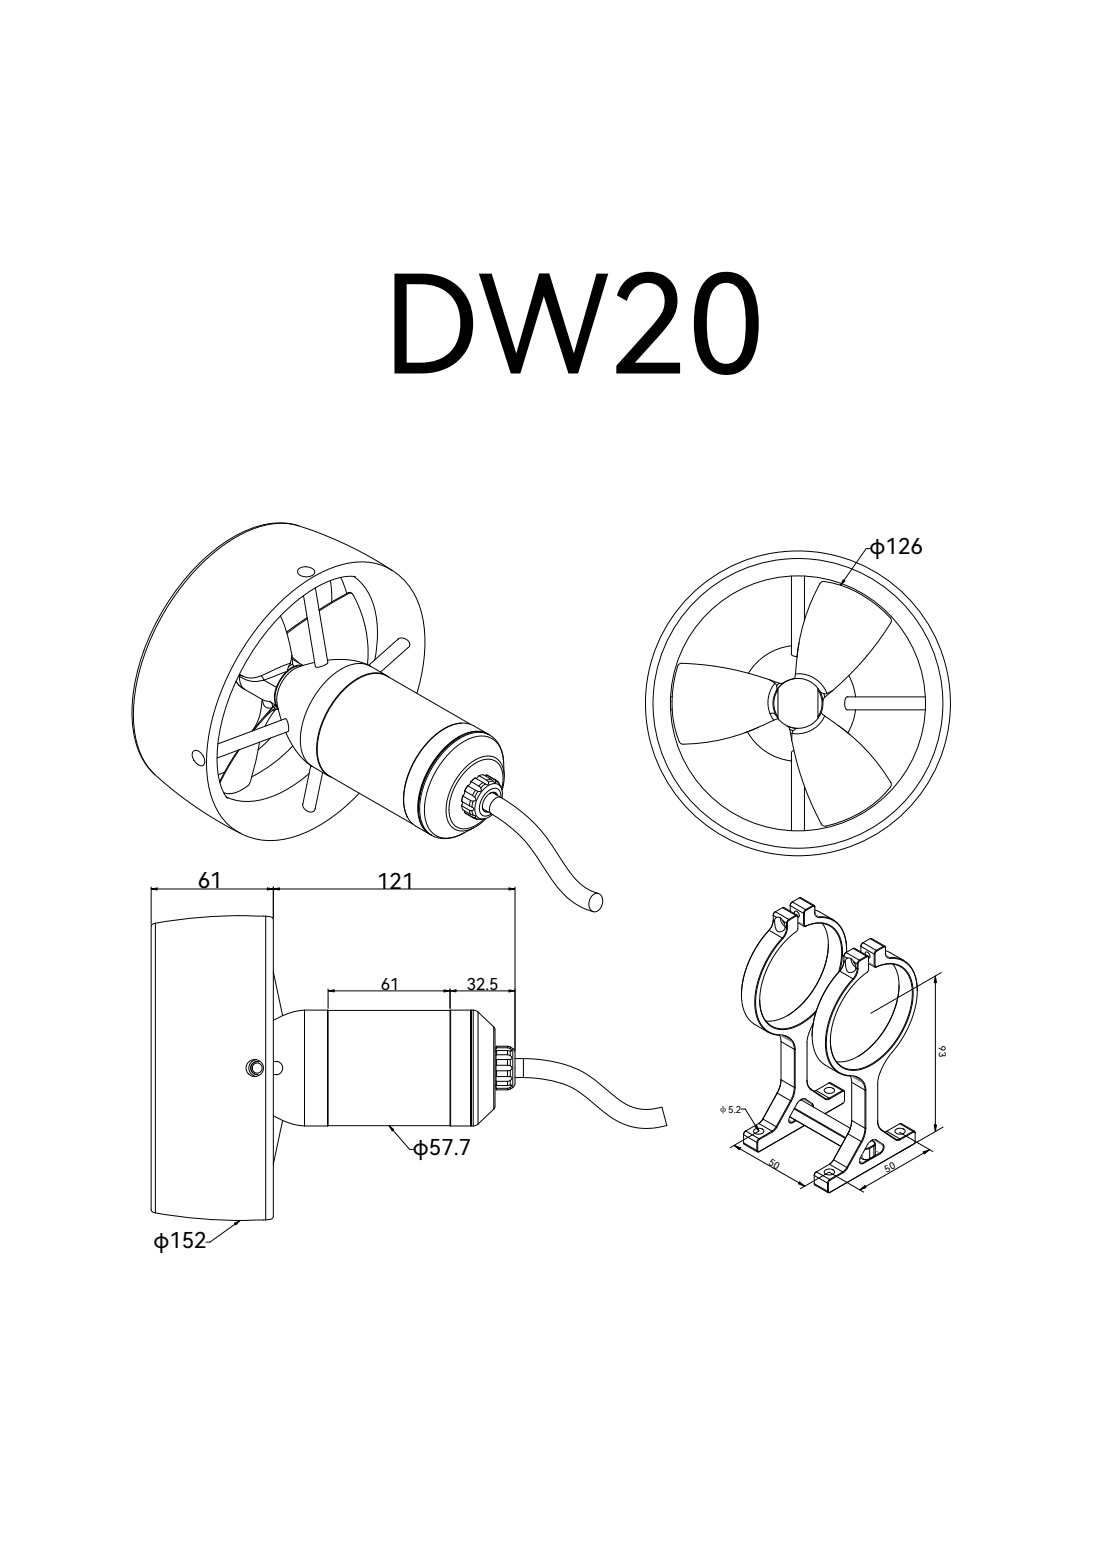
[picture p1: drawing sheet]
<svg xmlns="http://www.w3.org/2000/svg" width="210mm" height="297mm" viewBox="0 0 210 297" stroke-linecap="round" stroke-linejoin="round" font-family="sans-serif">
<defs><g id="words">
<text font-size="26.2" x="73.5" y="71.8">DW20</text>
<g font-size="4.2">
<text x="167.1" y="106.6">φ126</text>
<text x="38" y="170.7">61</text>
<text x="72.5" y="170.8">121</text>
<text x="79.3" y="222">φ57.7</text>
<text x="29.5" y="239.9">φ152</text>
</g>
<g font-size="3.1">
<text x="73.2" y="190.4">61</text>
<text x="89.7" y="190.4">32.5</text>
</g>
<text font-size="1.9" x="138" y="213.9">φ5.2</text>
<g font-size="1.8">
<text x="180.3" y="201.1" transform="rotate(86 180.3 201.1)">93</text>
<text x="147.5" y="223.8" transform="rotate(31 147.5 223.8)">50</text>
<text x="170.3" y="225.5" transform="rotate(-27 170.3 225.5)">50</text>
</g>
</g></defs>
<!-- layer: 0 -->
<g fill="none" stroke="#000" stroke-width=".19">
<path d="M38.4 108.2a24.8 24.8 0 0 1 13.9-7.6h2.5l2.6 .5a13.5 13.5 0 0 0-10 1.1 38.2 38.2 0 0 0-16.2 16.2 38.8 38.8 0 0 0-5.5 20.5 14.6 14.6 0 0 0 4 9.9 14.1 14.1 0 0 1-4.2-9.2 35.9 35.9 0 0 1 4.4-19.7 45.6 45.6 0 0 1 8.5-11.7zM53.9 118.4a25.5 25.5 0 0 1 2.2 7.6M57.4 109.4a2.09 2.09 0 0 1 3.1 .5v.2a1.98 1.98 0 0 1-3.3-.2zM57.4 101.1a72.1 72.1 0 0 1 18 8.6M58.3 114.5l2.3 13.6a2.18 2.18 0 0 0 2.4-.7M59 118.7l-3.9 2.8M59.1 118.9l-4 2.8M60.6 113l2.4 14.4M63.5 111.6l.2 2v2.1M65.4 111l.7 1.5 .5 1.6M66.9 113.9l.2 .1M66.9 113.9l-5.6 3.3"/>
<path d="M66.9 113.9h.3l.4 .2M67.1 114a.54 .54 0 0 1 .7 .3 23 23 0 0 1 2.8 13.5M67.1 114l-5.8 3.4M68 110.8a11.2 11.2 0 0 1 4.3 8 25.2 25.2 0 0 1-.3 8M68.3 110.9a9.6 9.6 0 0 0-5.8 1.1 34.9 34.9 0 0 0-13.9 13.1 39.9 39.9 0 0 0-6.9 21.1 11.7 11.7 0 0 0 2 7.3M152.1 110.7v15M154.6 110.7v8.6M162 111.4l.3 .3-.8 .8zM167.2 105.5h-.8l-4.2 6.1M46 129.6l.8 .4M46 130.1a5.2 5.2 0 0 0 4.7 .6M46 130.1a2.57 2.57 0 0 0 1 2.4l3.5 2 1.4 .4"/>
<path d="M46.1 129.9l-.1 .2M46.1 129.7v.2M46.2 129.8l-.1 .1M46.3 129.8a4 4 0 0 0 3.9 .1M46.4 132.1l-1.1-1.1 .6 .8 .8 .5M46.4 132.1l.2 .1M46.4 132.1l.3 .2M46.6 132.2h.1M46.6 132.2l.4 .3M46.7 132.3l.2 .2M50.2 129.9l.5 .8M50.4 134.5l-.2 1.2a9 9 0 0 1-1.7 4.7"/>
<path d="M50.4 134.5a1.45 1.45 0 0 0 1.8 1.6M50.7 130.7l2.4 1.4M51.3 137.5l-2.6 2.9M51.9 134.9a.86 .86 0 0 1 .3 1.2M51.9 134.9l1.1 .7M52.2 136.1l-3.8 4.4M52.4 136.5l-1.1 1M52.5 135.8l-1.2 1.7M52.5 135.8l.2 .2M52.7 136l.2 .3M52.8 136.5l-1.9 3.1M52.9 136.3l-.5 .2"/>
<path d="M52.9 136.3h.6M53 135.6l.1 .3M53 135.6l-.5 .2M53 135.6h.1M53.1 132.1a4.7 4.7 0 0 0-.1 3.5M53.1 135.9l-.4 .1M53.1 135.9l.3 .3M53.2 135l.8 3.4M53.3 135.8v.1M53.3 135.8l-.2 .1M53.5 136.4l-.4-.1-.5 .4-.2-.2M55.1 129.1l-4.4 1.6"/>
<path d="M55.1 129.1l-1.2 1.4-.8 1.6M55.2 128.9l-.1 .2M55.5 128.1l-.3 .8M55.8 127.5l-.3 .6M55.8 127.5l-1.5 .5-4.1 1.9M56.1 126l.1 1.7M56.1 126l-.3 1.5M56.1 126.4l1.2 1M56.2 126.7l2 1.2M56.2 127.7l-.7 .4M56.2 127.7l.3 .4M56.5 128.1l-1.3 .8"/>
<path d="M56.5 128.1h.1M57.1 128.3a7.2 7.2 0 0 0-3.9 6.7M57.9 128a5.1 5.1 0 0 0-4.3 3.2 5 5 0 0 0-.3 4.6M58.1 127.9a2.4 2.4 0 0 0-1.6 .2M60.5 127.3l-3.4 1M62.9 126.9a14.1 14.1 0 0 1 8.2 1.2M71.1 128.1a5.4 5.4 0 0 0-5.5 .5 17.2 17.2 0 0 0-7.9 14.4 5.3 5.3 0 0 0 2.3 4.3M71.1 128.1l3.2 1.8M74.8 130.2a5.2 5.2 0 0 0-6.1 .2 17.2 17.2 0 0 0-7.8 14.4 4.8 4.8 0 0 0 2.8 4.6M76.4 122.9a1.52 1.52 0 0 1 2.3 1l-.1 .5-5.5 4.8M76.5 122.8l-5.7 5.1M80.1 133.3a28.2 28.2 0 0 0 .4-17 11.7 11.7 0 0 0-14.6-7.8 29.9 29.9 0 0 0-13.8 9 46.7 46.7 0 0 0-12.4 27.4 18.9 18.9 0 0 0 3 12.3 10.1 10.1 0 0 0 3.5 3"/>
<path d="M88.7 139a9 9 0 0 0-5.9 3 17.1 17.1 0 0 0-5.3 12.4l.4 1.7 .3 .9M90.4 139.2l-16.1-9.2a5.4 5.4 0 0 0-5.5 .5 17.1 17.1 0 0 0-7.8 14.3 5.2 5.2 0 0 0 2.2 4.3l16.1 9.3M128.8 134h.4M128.8 136.5h.4M138.9 128.3h-.1M145.8 139.8l-2.7 1.1M147.8 130.6a54.5 54.5 0 0 0-17.1-3.1l-.4 .3a21.5 21.5 0 0 0 .3 15l.4 .2a37.4 37.4 0 0 0 17.6-4.5M147.8 130.6l1.1 .7M147.8 130.6l1.9 .7-.5 .6M147.9 137.2a.88 .88 0 0 1 1.2 .3M147.9 137.2l.7 1.3M148.9 131.3a5.9 5.9 0 0 0-1 5.9"/>
<path d="M148.9 131.3l.3 .6M149.1 137.5l.4 .6M149.1 132.9h.2M149.1 132.9a4.8 4.8 0 0 0 0 4.6M149.2 131.9l.1 .7M149.3 132.6l-.2 .3M149.3 132.9a4.6 4.6 0 0 0 .2 4.9M149.5 132.6l-.2 .3M149.6 138.2l-1 .3M149.7 131.3h.1M150.5 131.3l-.8 .1M150.5 131.3l-1.2 1.3"/>
<path d="M151.2 139.5l.2 .1M151.4 139.6l.4 .6M151.4 139.6l1.7 .4M152 125.7l.1 .1a1.21 1.21 0 0 0 1 .4M152.1 124.1a11.1 11.1 0 0 0-8.3 5.3M152.8 129.6a5.8 5.8 0 0 1 6.1 3.7M152.8 129.6a38 38 0 0 1 4.9-17.6l.4-.2a21.1 21.1 0 0 1 13.1 7.2v.5a53.9 53.9 0 0 1-11.2 13.2M152.8 129.6l-.2 .9-1.2 .3-.9 .5M153.5 123.6l-.4 2.8M157.1 132.3l.5 .7M157.2 132.3v5.5a1.78 1.78 0 0 1-1 1.3 4.8 4.8 0 0 1-6.7-1M157.2 132.6a4.6 4.6 0 0 1 .2 4.9"/>
<path d="M157.2 132.3a4.7 4.7 0 0 0-7.7 .1v5.7M157.4 137.5l.1 .1M157.4 137.5l-.2 .3M157.5 137.6l-.3 .5M157.6 133l.7 .3M157.6 133l.5 1.7M157.8 137l.7 .6M158.1 134.7l-.1 1.6-.5 1.3M158.3 133.3l.2 .7M158.5 137.6a38 38 0 0 1 12.7 13v.5a21.1 21.1 0 0 1-12.8 7.7l-.6-.4M158.5 137.6a5.8 5.8 0 0 1-6.3 3.4M158.5 134l-.4 .7"/>
<path d="M158.5 134h.1M158.9 133.3h-.6M160 132.7l-1.5 1.3M160 132.7l-1.1 .6M161 139.4l2.3 1.8M162.8 134h15M162.9 134l-.1-.1a1.79 1.79 0 0 0 0 2.6h15M163.1 129.9l.9 2.2 .4 1.9M164.4 136.5l-.6 2.6-.9 1.8M166.6 126.1h-.1M29.8 148.9h-.1M29.8 148.9a72.2 72.2 0 0 0 16.4 11.3"/>
<path d="M37.2 144.4l.3-.2a2.05 2.05 0 0 1 1.6 2.9l-.1 .1a2.04 2.04 0 0 1-2-2.6zM41.9 143l12.9-4.8a2.22 2.22 0 0 1 .5 2.4l-13.6 5.1M43.1 148.4l-1.2 .5M45.7 144.2l-1.9 3-1.6 3M46 144.1l-2 3.2-1.7 3.2M49.9 142.7a43.9 43.9 0 0 1-2.1 8.2 5.1 5.1 0 0 1-4.8 1.5M52 141.9l-2.4 2.3M54.9 140.8a14.1 14.1 0 0 0 5.1 6.5l3.1 1.8M56.2 143.4a28.2 28.2 0 0 1-7.8 5.9M58.2 154.5a1.48 1.48 0 0 0 2 1.5l.3-.3 .1-.3M59.4 148.7a19.7 19.7 0 0 1-11.7 5.4 9.1 9.1 0 0 1-4.3-.9M59.7 147.2l-1.5 7.4"/>
<path d="M60 147.3h.1M62 148.5l-1.5 7M69 152.5a28.1 28.1 0 0 1-14.5 8.8 12.5 12.5 0 0 1-8.3-1.1M78.3 157h-.1M88.3 141.7a17.2 17.2 0 0 0-7.9 13.6M88.7 154.9l.2 .8 1.5 .8M88.7 154l1.5 .9M88.7 154.9l1.5 .9M88.8 154.1l-.1 .8M88.9 153l-.2 1M88.9 153l1.5 .9M88.9 152.9v.1"/>
<path d="M88.9 152.9l-.2 1.1M89.3 152.1a.79 .79 0 0 1-.4 .8M89.3 155.9v.3M89.3 156.2l1.7 1.1-.2-.2M89.3 152.1l1.5 .8M89.3 152.1h.1M89.3 156.2l1.5 .9M89.9 151l-.6 1.1M89.9 151.1l-.6 1M89.9 151.1l1.4 .8M89.9 151v.1M90.2 155.8h.5"/>
<path d="M90.2 155.8l.2 .7M90.2 154.9l.5 .2M90.4 153.9l.5 .1M90.4 156.5l.5 .2M90.4 153.9l-.2 1M90.4 150.3a.79 .79 0 0 1-.5 .7M90.5 150.3l1.5 .8M90.5 150.3h-.1M90.7 155.8l.2 .9M90.7 155.1l.4 .4-.4 .3M90.8 157.1h.4M90.8 152.9l.4 .3"/>
<path d="M90.9 156.7l.5 .2-.2 .2M90.9 154l-.2 1.1M91.1 157.3l.5 .2M91.2 157.1l.6 .4M91.2 153.2l.2 .6-.5 .2M91.3 149.6l-.8 .7M91.3 149.6l-.9 .7M91.3 149.6l1.5 .8M91.3 151.9l.5 .2M91.3 151.9l-.5 1M91.5 157.5h.3M91.8 152.1l-.6 1.1"/>
<path d="M92 151.1l.4 .4M92 149.1l-.6 .5M92 149.1l.8-.2 1.5 .9M92 149.1l1.5 .9M92.4 151.5v.5l-.6 .1M92.7 155a.84 .84 0 0 0 .9 1M92.8 155.5l1.6 .9M92.8 150.4l-.8 .7M92.8 150.4l.4 .3M92.9 155.6h-.1M93.1 157.4l-1.3 .1M93.2 150.7l-.8 .8"/>
<path d="M93.5 149l1.5 .8M93.5 149l-.3 .1M93.5 149l1.8 1M93.5 150l.3 .4M93.7 141.1l-2.7-1.6a5.4 5.4 0 0 0-5.6 .6 17.2 17.2 0 0 0-7.8 14.3 5.3 5.3 0 0 0 2.3 4.4l2.7 1.6M93.8 141.1a5.4 5.4 0 0 0-5.7 .5 17.2 17.2 0 0 0-7.8 14.4 5.2 5.2 0 0 0 2.3 4.4M93.8 150.4v.4l-.6-.1M94.1 141.3a6.1 6.1 0 0 1 2.7 5.4M94.1 141.3a5.2 5.2 0 0 0-5.6 .3 17.2 17.2 0 0 0-8.1 14.2 5.1 5.1 0 0 0 2.5 4.8M94.1 141.3a5.9 5.9 0 0 0-6.3 .9 17.4 17.4 0 0 0-7.2 13.8 5 5 0 0 0 3 4.9 6.4 6.4 0 0 0 5.6-.8M94.1 152.5h.1a.84 .84 0 0 1 1.2 .3M94.3 149.8l.4 .3"/>
<path d="M94.3 149.8l-.8 .2M94.4 156.4a25.9 25.9 0 0 1 9.7 9.7 23.7 23.7 0 0 0 5.7 7.1l.7 .5a11.9 11.9 0 0 0 3.5 1.6M94.6 152.3l1.6 1M94.6 156.6l-.7 .5-.8 .3M94.7 150.1l-.9 .3M94.7 150.1l.4 .4 .1-.3M94.8 152.3l-.1 .1M95 149.8l.3 .2M95 149.8l.2 .4M95.2 150.2l.6 .3M95.3 150l.4 .3M95.6 152.9a1.01 1.01 0 0 0-.8-.6 1.01 1.01 0 0 0-1 .5 2.82 2.82 0 0 0-.9 3l.5 .3h.4"/>
<path d="M95.6 150.3l.2 .2M95.8 150.5l.6 1.2a1.5 1.5 0 0 0-2.4-.8 5.5 5.5 0 0 0-2.7 5.5 1.4 1.4 0 0 0 1.8 1M96.2 153.3a1.71 1.71 0 0 0-1.9 1.2 1.46 1.46 0 0 0 .1 1.9M96.2 153.3a29.1 29.1 0 0 1 9.9 9.2 34.8 34.8 0 0 0 5.3 7.3l.6 .5a8.4 8.4 0 0 0 2.9 1.4M96.2 153.3a1.33 1.33 0 0 0-.5-1.6 1.33 1.33 0 0 0-1.6 .2 4.2 4.2 0 0 0-1.8 4.4 1.34 1.34 0 0 0 2.1 .2M96.4 151.7a5.2 5.2 0 0 0-.9-5.2 3.5 3.5 0 0 0-4.4 .4 11.3 11.3 0 0 0-4.8 9.5 3 3 0 0 0 1.7 2.7 3 3 0 0 0 3.1-.3l2-1.4M96.4 151.7l.1 .9-.1 .8M96.9 149l-.1 1.4-.3 1.5M96.9 149a3.3 3.3 0 0 0-3.5-3.7 9 9 0 0 0-6.1 5 9.4 9.4 0 0 0-1.2 7.7 3 3 0 0 0 4.2 1.4l1.6-.8 1.4-1.2M96.9 149a11.9 11.9 0 0 0-.9-5.5 4.1 4.1 0 0 0-5.2-1.7 14.8 14.8 0 0 0-8.1 8.6 11.6 11.6 0 0 0-.7 8 4.1 4.1 0 0 0 5.5 2.5l3.5-1.7M143.6 140.7a11.1 11.1 0 0 0 8.5 5.6h-.1M151.8 140.2v.1"/>
<path d="M151.8 140.3l.7 .1M151.8 140.3h.1M151.8 140.3l.3 2M152.1 144.7v15M152.1 142.3a56.2 56.2 0 0 0 5.7 16.1M152.2 141l-.1 1.3M152.5 140.4l-.3 .6M152.6 144.3l-.4 .2-.2 .2M153.1 140l-.6 .4M153.3 140h-.2M154.6 151.1v8.6M154.6 151.2v.1"/>
<path d="M157.8 158.4h.1M29 170.9l1.2-.2v.4zM29 170.5v7.2M29.9 177.5l-.6 .1-.3 .5v54.5l.3 .4 .6 .2M29.9 177.5v55.7M30.2 170.9h21.2M51.1 176.1h-.2a96 96 0 0 0-21 1.4M51.1 176.1l.9 .1a.63 .63 0 0 1 .5 .6v57a.63 .63 0 0 1-.5 .6l-.9 .1M51.1 176.1v58.4M51.4 170.7l1.1 .2-1.1 .2zM52.5 170.9l1.2-.2v.4zM52.5 170.5v6"/>
<path d="M53.7 170.9h44.1M82.9 160.5v.1M97.8 170.7l1.1 .2-1.1 .2zM98.9 170.5v31.5M113.7 172.2a1.17 1.17 0 0 1 1.5-.4 1.17 1.17 0 0 1 .6 1.4 1.88 1.88 0 0 1-1.8 2.1 1.94 1.94 0 0 1-.3-3.1zM147.7 178.9a19.3 19.3 0 0 0-5.2 12.3M147.8 178.8a19.2 19.2 0 0 0-5.3 13 6 6 0 0 0 2.5 5.2l2.6 1.4M147.8 178.8l2.5 1.5M147.8 178.8l-.1 .1M148.6 176.8l-.4 1.3-.5 .8M148.6 176.9l.2 .2M148.6 176.9l-.4 1.2-.4 .7"/>
<path d="M148.8 177.1l.1 .5a1.39 1.39 0 0 0 .7 1.5 1.03 1.03 0 0 0 1.3-.8M149 175.3l-.4 .7 .6 .3M149 175.3l-.4 .4v1.2M149 175.3l2.5 1.4M149.2 176.3l-.4 .5v.3M149.2 176.3a1.06 1.06 0 0 1 1.3 .8M149.9 176.4a2.21 2.21 0 0 0 1 1.7M150.3 174.5h.3l2.6 1.4M150.3 174.5l2.6 1.5M150.3 174.5l-1.3 .8M150.4 177l.3 .5M150.5 177.1l.4 1.2"/>
<path d="M150.5 177.1l.6 .3M150.9 178.3l.2 .1M151.1 178.4l-.3 1.2-.5 .7M151.1 177.4h.2M151.1 178.4h.2M151.1 177.4v1M151.3 178.4l-.4 1.3-.5 .7M151.3 177.4v1M151.5 176.7l-.4 .7M151.5 176.7l.1 .2M151.6 176.9l-.3 .5M152.2 173.4l-.4 .7 2.6 1.5"/>
<path d="M152.2 173.4l-.3 .4-.1 1.4M152.2 173.4l2.6 1.5M152.6 175.6l.1-.4a.72 .72 0 0 1 .7 .3 .72 .72 0 0 1 .1 .8l-.2 .1M152.9 176l.2-.1 .2 .3v2.3l-.1 .4a17.7 17.7 0 0 0-7.2 14.1 4.8 4.8 0 0 0 3.5 4.9 8.4 8.4 0 0 0 6.9-2.9l.3-.4M152.9 176l-1.4 .7M152.9 176l.1 .1M153 176.1h.1l.2 .2M153 176.1l-1.4 .8M153.3 177.4l1.2 .7M153.6 172.6h.3l2.5 1.4M153.6 172.6l2.5 1.5M153.6 172.6l-1.4 .8"/>
<path d="M154.4 177.8l.1 .3h.2M154.4 175.6h.1M154.4 175.6v2.2M154.4 177.8h.1M154.5 177.8l.1 .2h.2M154.5 175.6v2.2M154.7 178.1a4.5 4.5 0 0 1 6.2 1.4 9.9 9.9 0 0 1 .2 7.4M154.8 174.9l-.4 .7M154.8 174.9l.1 .1M154.8 178a4.5 4.5 0 0 1 6.2 1.5 9.8 9.8 0 0 1 .4 7.1M154.8 178l-.1 .1M154.9 175l-.4 .6"/>
<path d="M156.1 174.1h.4l.1 1.3a.87 .87 0 0 0 .8 1M156.1 174.1l-1.3 .8M156.1 174.1l.1 .1M156.2 174.2h.2l.2 .2M156.2 174.2l-1.3 .8M156.6 175.3a.82 .82 0 0 0 .8 .9M156.6 174.9l.7 .3 2.8 1.6M157.4 176.2a4.7 4.7 0 0 1 5.1 4.4l.2 2M157.4 176.2v.2M157.4 176.4a4.7 4.7 0 0 1 5.1 4.3l.2 2.3M158 177.5a8.8 8.8 0 0 1 .7 7.5 17 17 0 0 1-8.5 10.8 6 6 0 0 1-3.1 .5M52.5 186.8l1.8 8.4"/>
<path d="M54.3 195.2l-1.8 .9M58.5 194.2a11.2 11.2 0 0 0-4.2 1M58.5 194.2h4.4M58.5 194.2v22.3M62.9 194.2h.1M62.9 194.2v22.3M63 190.5l1.2-.2v.4zM63 194.2h23.5M63 190.1v3.8M63 194.2v22.2M64.2 190.5h21.1M85.3 190.3l1.2 .2-1.2 .2z"/>
<path d="M86.5 190.5l1.1-.2v.4zM86.5 190.1v3.8M86.5 194.2v22.2M86.6 194.2h3.8v22.3M86.6 194.2h-.1M86.6 194.2v22.3M87.6 190.5h10.2M90.5 194.2l-.1 .1M90.6 194.2v22.3h.3M90.6 194.2h.3M90.6 194.2l-.2 22.3M90.9 194.2l.9 .3"/>
<path d="M90.9 194.2v22.3M91.8 194.5l3.1 2.9M91.8 194.5v21.6M94.9 197.4l.2 .6v14.7l-.2 .5M94.9 197.4v15.8M97.8 190.3l1.1 .2-1.1 .2zM146 192.2a5.2 5.2 0 0 0 2.9 5.4 7.2 7.2 0 0 0 6.7-2.1l1.2-1.2M149.8 199l.3 1.2M149.9 199a2.69 2.69 0 0 1 2.2 1.2M150 199a2.73 2.73 0 0 1 2.3 1.1M150 199h-.1M150.3 180.3a19.2 19.2 0 0 0-5.3 13 5.9 5.9 0 0 0 3 5.3l1.9 .4"/>
<path d="M150.3 180.3l.1 .1M150.4 180.4a19.1 19.1 0 0 0-5.2 12.9 5.4 5.4 0 0 0 3.5 5.5l1.3 .2M156.2 196.8l-.3 .7a7 7 0 0 0-.8 2.9v7.3a2.04 2.04 0 0 0 .7 1.8M159.2 181.5a17.6 17.6 0 0 1-8 13.8M161.3 186.7a19.3 19.3 0 0 0-5.3 12.4M161.3 186.7a19.2 19.2 0 0 0-5.2 13 6 6 0 0 0 2.5 5.1l2.6 1.5M161.3 186.7l2.6 1.5M161.3 186.7h.1M162.1 184.8l-.3 1.2-.5 .7M162.1 184.7l-.3 1.3-.5 .7M162.1 184.8l.3 .1M162.4 184.9v.6a1.39 1.39 0 0 0 .8 1.5 1.03 1.03 0 0 0 1.2-.9"/>
<path d="M162.6 183.1l-.5 .7 .7 .4M162.6 183.1l-.4 .4-.1 1.3M162.6 183.1l2.5 1.5M162.8 184.2a1.06 1.06 0 0 1 1.3 .7M162.8 184.2l-.4 .4v.3M163.5 184.3a2.21 2.21 0 0 0 .9 1.7M163.9 188.2a19.2 19.2 0 0 0-5.3 12.9 5.9 5.9 0 0 0 2.9 5.4l1.9 .3M163.9 188.2l.1 .1M163.9 182.3h.3l2.6 1.5M163.9 182.3l-1.3 .8M163.9 182.3l2.6 1.5M164 184.8l.3 .5"/>
<path d="M164 188.3a19.1 19.1 0 0 0-5.2 12.8 5.4 5.4 0 0 0 3.5 5.5l1.3 .2M164.1 184.9l.6 .4M164.1 184.9l.3 1.2M164.4 186.1l.3 .1M164.7 185.3h.2M164.7 186.2h.2M164.7 185.3v.9M164.7 186.2l-.3 1.3-.5 .7M164.9 186.2l-.4 1.3-.5 .8M164.9 185.3v.9M165.1 184.6l-.4 .7M165.1 184.6l.1 .1"/>
<path d="M165.2 184.7l-.3 .6M165.8 181.2l-.4 .7 2.6 1.5M165.8 181.2l-.3 .4-.1 1.4M165.8 181.2l2.6 1.5M166.2 183.4l.1-.3a.72 .72 0 0 1 .7 .3 .72 .72 0 0 1 0 .8h-.1M166.5 183.8l.2-.1 .2 .3v2.4l-.2 .4a17.7 17.7 0 0 0-7.1 14 4.8 4.8 0 0 0 3.5 4.9 8.4 8.4 0 0 0 6.9-2.9 17.4 17.4 0 0 0 5.4-12.8 4.6 4.6 0 0 0-4.3-4.8 6.5 6.5 0 0 0-2.7 .6M166.5 183.8l-1.4 .8M166.5 183.8v.1M166.5 183.9h.2l.2 .2M166.5 183.9l-1.3 .8M166.9 185.2l1.2 .7M167.2 180.4l-1.4 .8"/>
<path d="M167.2 180.4l2.5 1.5M167.2 180.4h.3l2.5 1.5M168 185.6l.1 .3h.2M168 183.4h.1M168 183.4v2.2M168 185.6h.1M168.1 185.6l.1 .2h.2M168.1 183.4v2.2M168.3 185.9a4.5 4.5 0 0 1 6.2 1.4 10.1 10.1 0 0 1 0 7.9 16.6 16.6 0 0 1-8.1 9.9 4.4 4.4 0 0 1-6.1-1.6 7.1 7.1 0 0 1-.8-3.5M168.4 182.7l-.4 .7M168.4 182.7v.1M168.4 185.8l-.1 .1"/>
<path d="M168.4 182.8l-.3 .6M169.7 181.9l.4 .1v1.2a.87 .87 0 0 0 .9 1M169.7 181.9l-1.3 .8M169.7 181.9l.1 .2M169.8 182.1l.2-.1 .1 .2M169.8 182.1l-1.4 .7M170.1 182.8l.8 .2 2.8 1.6M170.1 183.1a.82 .82 0 0 0 .8 1M170.9 184.1a4.7 4.7 0 0 1 5.2 4.3l.1 2.1M170.9 184.1l.1 .1M171 184.2a4.7 4.7 0 0 1 5.1 4.3 16.8 16.8 0 0 1-3.4 12.1 19.6 19.6 0 0 0-3.6 5.5l-.3 1-.2 1.1v7.4a2.04 2.04 0 0 0 .8 1.7M171.6 185.3a8.8 8.8 0 0 1 .7 7.5 17 17 0 0 1-8.5 10.8 6 6 0 0 1-3.1 .5"/>
<path d="M172.7 189.4a17.6 17.6 0 0 1-7.9 13.7M179.7 187.6l.2 1.3h-.4zM179.7 187.6v29.9M180.9 187l-13.6 7.8M49.2 203.7a1.64 1.64 0 0 0-1.4 1.6 1.64 1.64 0 0 0 1.4 1.6M49.4 204.1h.2M49.6 206.6a1.26 1.26 0 0 1-1.4-1.3 1.26 1.26 0 0 1 1.6-1.2 1.26 1.26 0 0 0-1.6 1 1.26 1.26 0 0 0 1.2 1.5M52.5 204.1a1.3 1.3 0 0 1 1.8 .9 1.3 1.3 0 0 1-1.2 1.6h.2M52.5 214.5l1.8 .9-1.8 8.4M52.5 206.6h.6M53.3 204.1h.1M54.3 215.4a11.3 11.3 0 0 0 4.2 1.1"/>
<path d="M58.5 216.5h4.4M63 216.4l-.1 .1M63 216.4h23.5M74.8 216.4l.9 .7-.3 .3zM75.5 217.3l3.2 3.6h.8M86.5 216.4l.1 .1M86.6 216.5h3.8M90.6 216.4l-.1 .1M91.8 216.1l-.9 .4M94.9 213.2l-3.1 2.9M95.1 208.6h.2M95.3 205.8h.1"/>
<path d="M95.3 206.9l.1 .1M95.3 207.8l.1 .1M95.3 208.6l.1 .1M95.3 209.1l.1 .1M95.4 202l-.3 .1M95.4 204.8h2.1M95.4 205.8h2.1M95.4 201.1l-.1 .1v8.2l.1 .1M95.4 204.8h-.1M95.4 201.1v.3M95.4 202v.8M95.4 203.7v1.1"/>
<path d="M95.4 205.8v1.2M95.4 207.9v.8M95.4 209.2v.3M95.4 203.7h2.1M95.4 203.7h-.1M95.4 207h2.1M95.4 207.9h2.1M95.4 202.8h2.1M95.4 202.8l-.1 .1M95.4 202h2.1M95.4 208.7h2.1M95.4 209.2h2.1"/>
<path d="M95.4 201.4h2.1M95.4 201.4l-.1 .1M95.4 201.1h2.1M95.4 209.5h2.1M97.5 204.8l.5 .1M97.5 202.8l.5 .1M97.5 201.4l.5 .2M97.5 201.1l.5 .2M97.5 201.1v.3M97.5 202v.8M97.5 203.7v1.1M97.5 205.8v1.2"/>
<path d="M97.5 207.9v.8M97.5 209.2v.3M97.5 207h.5M97.5 202h.5M98 204.9l.4 .4-.4 .5M98 205.8h-.5M98 201.6l.4 .4h-.4M98 208.6h.4l-.4 .4M98 207l.4 .2-.4 .5M98 202.9l.4 .5-.4 .3M98 207.7l-.5 .2M98 209l-.5 .2"/>
<path d="M98 209.4l-.5 .1M98 201.3v.3M98 202v.9M98 203.7v1.2M98 205.8v1.2M98 207.7v.9M98 209v.4M98 203.7h-.5M98 201.3l.3 .2M98 208.6l-.5 .1M98.3 209.2l-.3 .2M98.4 201.5l.1 .1"/>
<path d="M98.5 201.6l.3 .2 .1 .6v5.9v.3l-.4 .5M98.5 209.1l-.1 .1M98.5 201.6v7.5M98.9 203.5h1.7M98.9 207.1h1.7M100.6 203.5a22.4 22.4 0 0 1 13.7 4.1 37.9 37.9 0 0 0 5.8 4.6 8.5 8.5 0 0 0 7.1 .6l.9 3.6a12.5 12.5 0 0 1-12.3-2.8l-1.5-1.2a16.9 16.9 0 0 0-11.8-5.2l-1.9-.1M100.6 203.5v3.6M142.4 213.2h.8l2 3.3M142.9 219.7l.1 .3 2.5 1.4M142.9 219.7l2.5 1.5M143.3 217.4l-.4 .7 2.5 1.5M143.3 217.4l-.3 .2-.1 .4v1.7"/>
<path d="M143.3 217.4l2.5 1.5M144.9 217.2a1.3 1.3 0 0 1 1.9 .2 1.11 1.11 0 0 1-1.9 .3l-.1-.2zM145.1 216.6l.3-.2 .4 1.1zM145.4 219.6h.2M145.4 219.6v1.6M145.6 219.6v1.6M145.7 217.5l-5.4 3.1M145.8 216l2.5 1.4M145.8 216l-2.5 1.4M145.8 218.9l-.4 .7M145.8 218.9l.1 .1M145.9 219l-.3 .6"/>
<path d="M146.6 215.1l-.9 .9M146.6 215.1l-.8 .9M146.6 215.1l2.5 1.5M146.6 215.1h.1M148.3 217.4l-2.5 1.5M148.3 217.4l.1 .2M148.4 217.6l-2.5 1.4M149.1 216.6l-.8 .8M149.1 216.6l.2 .1M149.3 216.7l-.9 .9M149.3 210.1l2.6 1.5M149.3 210.1l-2.7 5"/>
<path d="M149.3 210.1h.1M150.1 207.6l-.3 1.5-.5 1M150.1 207.5l-.1 .9-.5 1.3-2.9 5.4M150.1 200.2l2.5 1.5M150.1 207.6l2.5 1.4M150.1 200.2v7.4M151.5 215.3l.1 .3a.4 .4 0 0 0 .6 .1M151.7 214.7l9.9 5.7M151.9 211.6l-2.8 5M151.9 211.6l.1 .1M152 211.7l-2.7 5M152.1 200.2l.1 .1"/>
<path d="M152.2 215.7l.1 .1M152.2 200.3l.3 .7 .1 .7M152.3 200.1l.1 .2M152.3 200.1l-.2 .1M152.4 200.3l.3 .7 .1 .7M152.4 200.3h-.2M152.6 213.2l9.8 5.6M152.6 201.7h.2M152.6 209h.2M152.6 201.7v7.3M152.6 209l-.3 1.6-.4 1M152.6 213l9.9 5.7"/>
<path d="M152.8 209l-.2 1.4-.6 1.3M152.8 201.7v7.3M152.8 215.3l-.6 .4M153 215.4l-.7 .4M153.9 211.4l9.5 5.5M154.1 211.3l-.8 .6-1.7 3.3a.49 .49 0 0 0 .1 .6 .49 .49 0 0 0 .6 0M154.1 211.3h.5M154.6 211.3l1.3 .9M154.6 216.3l-8.8 5.1M154.7 211.2l-.6 .1M154.7 211.2l1.4 1M154.7 211.2l-.1 .1"/>
<path d="M155.1 207.6a1.98 1.98 0 0 0 .7 1.7M155.8 209.3v.2M155.8 209.3l2.7 1.9M155.8 209.5l2.8 1.8M155.9 212.2l.2 .5M156.1 212.2h-.2M156.1 212.2l.2 .6M156.8 209.6l-.4 .2M156.8 209.6l2.5 1.5M158.5 209.4a1.3 1.3 0 0 1 1.8 .1 1.11 1.11 0 0 1-1.8 .4l-.1-.2zM158.5 211.2l.1 .1M159.3 208.2l.3-.1 2.5 1.5"/>
<path d="M159.3 208.2l2.5 1.4M159.3 208.2l-2.5 1.4M159.3 211.1l-.2 .1h-.6M159.3 211.1l.1 .1M159.4 211.2l-.3 .2-.5-.1M161.8 209.6h.2l.3 .3v1.6l-.4 .6M161.8 209.6l-2.5 1.5M161.8 209.6l.1 .2M161.9 209.8l.2-.1 .2 .3M161.9 209.8l-2.5 1.4M161.9 212.1l-3.4 2M161.9 212.1l-.1 .1"/>
<path d="M162.9 217.9v.1M163.4 206.8l.2 1.3M163.4 206.8a2.69 2.69 0 0 1 2.3 1.2M163.6 206.8a2.73 2.73 0 0 1 2.3 1.2M163.6 206.8h-.2M163.6 215.3l-.1 .9-.4 1.3-2.9 5.5M163.6 215.4l-.2 1.6-.5 1 2.6 1.4M163.6 208.1l2.6 1.4M163.6 215.4l2.6 1.5M163.6 208.1v7.3M165.5 219.4l-2.8 5M165.5 219.4l.1 .1"/>
<path d="M165.6 219.5l-2.7 5M165.7 208l.1 .2M165.8 208.2l.3 .6 .1 .7M165.9 208l.1 .1M165.9 208h-.2M166 208.1l.3 .7 .1 .7M166 208.1l-.2 .1M166.2 216.9l-.3 1.6-.4 .9M166.2 209.5h.2M166.2 216.9h.2M166.2 209.5v7.4M166.4 216.9l-.3 1.3-.5 1.3"/>
<path d="M166.4 209.5v7.4M167.3 219.4l-.6 .6-1.6 3.1a.49 .49 0 0 0 .2 .6 .49 .49 0 0 0 .6 0M167.5 219.3l.3 .2a.37 .37 0 0 1 .3 .3 .37 .37 0 0 1-.3 .4M167.7 219.1h.4M167.7 219.1l-.4 .3M167.9 219.5a.42 .42 0 0 1 .3 .4 .42 .42 0 0 1-.3 .4M167.9 219.5h-.1M168.1 219.1l1.4 .9M168.2 219.9v2l-.3 .4M168.3 219.1h-.6M168.3 219.1l1.4 .9M168.3 219.1h-.2"/>
<path d="M168.6 215.5a1.98 1.98 0 0 0 .8 1.7M169.4 217.2v.1M169.4 217.2l2.7 1.8M169.4 217.3l2.7 1.8M169.7 220a1.31 1.31 0 0 1-.6 1.8M169.7 220h-.2M170.4 217.5l-.4 .1M170.4 217.5l2.5 1.4M172 217.2a1.3 1.3 0 0 1 1.9 .2 1.11 1.11 0 0 1-1.9 .3l-.1-.2zM172.1 219v.1M172.8 217.7l6.4 3.7M172.9 216h.3l2.5 1.5"/>
<path d="M172.9 216l-2.5 1.5M172.9 216l2.5 1.5M172.9 218.9l-.5 .2-.3-.1M172.9 218.9l.1 .2M173 219.1l-.6 .1-.3-.1M175.4 217.5l.2-.1 .2 .3v1.7l-.1 .4-.3 .2M175.4 217.5l-2.5 1.4M175.4 217.5l.1 .1M175.5 217.6h.2l.1 .2M175.5 217.6l-2.5 1.5M179.5 216.3h.4l-.2 1.2zM181.2 216.7l-21.8 12.5"/>
<path d="M29.9 233.2a96 96 0 0 0 17.4 1.4M45.1 235.1l1-.5-.8 .8zM45.2 235.3l-4.9 3.5h-.7M51.1 234.5l-3.8 .1M141 220.2l1.2 .4-.2 .4zM141 220.2l13.6 7.8M145.4 221.2l.2 .3 .2-.1M145.4 221.2h.2M145.6 221.2l.2 .2M153.6 227.2l1 .8-1.2-.4zM153.8 228.5l5.5-3.2 6.6 3.9M156.4 227.5l.2 .3 2.5 1.5"/>
<path d="M156.4 227.5l2.6 1.5M156.9 225.3l-.5 .7 2.6 1.4M156.9 225.3l-.3 .2-.2 .4v1.6M156.9 225.3l2.5 1.4M158.5 225a1.3 1.3 0 0 1 1.8 .2 1.11 1.11 0 0 1-1.8 .4l-.1-.2zM159 229l.2 .3 .2-.1M159 227.4h.2M159 229h.2M159 227.4v1.6M159.2 229l.2 .2M159.2 227.4v1.6M159.4 223.8l-2.5 1.5"/>
<path d="M159.4 223.8l2.5 1.5M159.4 226.7l-.4 .7M159.4 226.7l.1 .2M159.5 226.9l-.3 .5M160.1 223l-.8 .9M160.2 223l-.8 .8M160.2 223l2.5 1.4M161.9 225.3l-2.5 1.4M161.9 225.3l.1 .1M162 225.4l-2.5 1.5M162.7 224.4l-.8 .9M162.7 224.4l.2 .1"/>
<path d="M162.9 224.5l-.9 .9M165.1 223.2l.1 .2a.4 .4 0 0 0 .6 .1M165.2 228.7l1-.8 .2 .4zM165.3 222.5a1.48 1.48 0 0 0 1.8 .3M165.7 222.8a1.48 1.48 0 0 0 1.4 0M165.8 223.5l.1 .2M165.8 222.8h-.1M167 220.6l-.7 .2M167 220.6l.1 .2M167.1 220.8l-.9 .1M167.1 220.8v2M167.8 220.2l-.8 .4"/>
<path d="M167.8 220.2l.1 .1M167.9 220.3l-.8 .5M167.9 220.3v2M167.9 222.3h-.1M169 221.7l-3.2 1.8M169 221.7l.1 .1M169.1 221.8l-3.2 1.9M169.5 220a1.17 1.17 0 0 1-.5 1.7M177.4 221.5l1.2-.5-1 .8zM178.6 221l-13.4 7.7"/>
<circle cx="153.3" cy="135.2" r="27.8"/>
<circle cx="153.3" cy="135.2" r="29.3"/>
<circle cx="153.3" cy="135.2" r="24.5"/>
<circle cx="49" cy="205.3" r="1.65"/>
<circle cx="49.4" cy="205.3" r=".97"/>
</g>
<g fill="#000">
<path d="M162 111.4l.3 .3-.8 .8zM29 170.9l1.2-.2v.4zM51.4 170.7l1.1 .2-1.1 .2zM52.5 170.9l1.2-.2v.4zM97.8 170.7l1.1 .2-1.1 .2zM63 190.5l1.2-.2v.4zM85.3 190.3l1.2 .2-1.2 .2zM86.5 190.5l1.1-.2v.4zM97.8 190.3l1.1 .2-1.1 .2zM179.7 187.6l.2 1.3h-.4zM74.8 216.4l.9 .7-.3 .3zM145.1 216.6l.3-.2 .4 1.1z"/>
<path d="M179.5 216.3h.4l-.2 1.2zM45.1 235.1l1-.5-.8 .8zM141 220.2l1.2 .4-.2 .4zM153.6 227.2l1 .8-1.2-.4zM165.2 228.7l1-.8 .2 .4zM177.4 221.5l1.2-.5-1 .8z"/>
</g>
<g fill="none" stroke="#808080" stroke-width=".19">
<path d="M153.3 177.2l1.1 .6M156.7 175.8l.7 .4M149.9 199l2.3 1.3M150.1 199l2 1.2M166.9 185l1.1 .6M170.2 183.7l.7 .4M151.5 215.3l.7 .4M154.3 211.2l1.6 1M154.6 211.3h-.1M163.5 206.9l2.3 1.3M163.7 206.9l2 1.1M167.8 219.1l1.7 .9"/>
<path d="M168.1 219.1h.1M165.1 223.1l.7 .4M165.7 221.8v1M168.2 221.2l.8 .5"/>
</g>
<use href="#words"/>
</svg>
